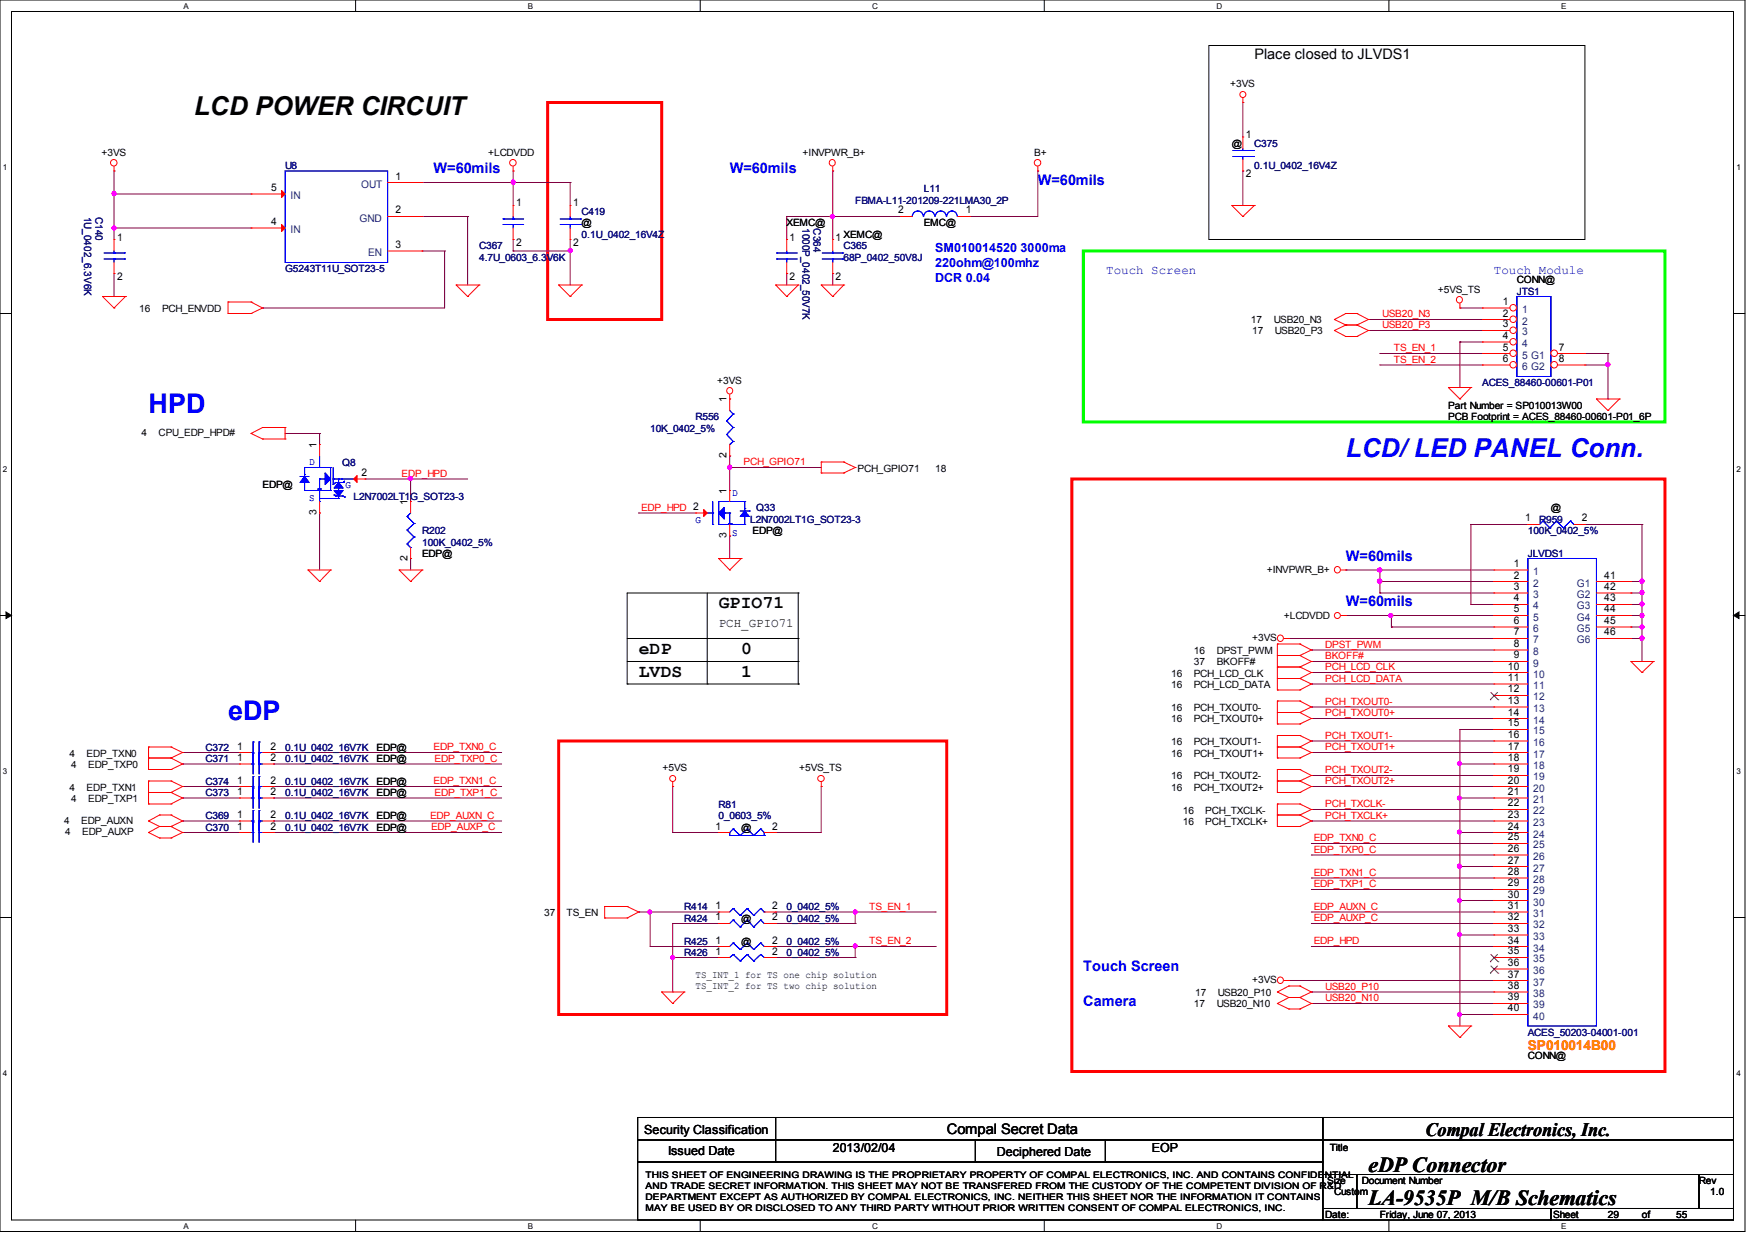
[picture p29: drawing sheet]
<svg xmlns="http://www.w3.org/2000/svg" width="297mm" height="210mm" viewBox="0 0 297 210" stroke-linecap="round" stroke-linejoin="round" font-family="sans-serif">
<defs><g id="words">
<g font-size="4.6" fill="#00f">
<text x="25.1" y="69.9">HPD</text>
<text x="38.6" y="122">eDP</text>
</g>
<text font-size="4.4" x="32.9" y="19.5">LCD POWER CIRCUIT</text>
<text font-size="4.4" fill="#00f" x="227.8" y="77.4">LCD/ LED PANEL Conn.</text>
<g font-size="3.6">
<text x="231.7" y="198.4">eDP Connector</text>
<text x="231.7" y="204.1">LA-9535P M/B Schematics</text>
</g>
<text font-size="3.2" x="241.3" y="192.3">Compal Electronics, Inc.</text>
<g font-size="3">
<text x="121.7" y="103">GPIO71</text>
<text x="108.1" y="110.7">eDP</text>
<text x="125.5" y="110.7">0</text>
<text x="108.1" y="114.6">LVDS</text>
<text x="125.5" y="114.6">1</text>
</g>
<g font-size="2.5">
<text x="212.3" y="10">Place closed to JLVDS1</text>
<text x="160.3" y="192">Compal Secret Data</text>
</g>
<g font-size="2.5" fill="#00f">
<text x="73.4" y="29.3">W=60mils</text>
<text x="123.5" y="29.3">W=60mils</text>
<text x="175.7" y="31.2">W=60mils</text>
<text x="227.8" y="95">W=60mils</text>
<text x="227.8" y="102.7">W=60mils</text>
<text x="183.4" y="164.4">Touch Screen</text>
<text x="183.4" y="170.3">Camera</text>
</g>
<text font-size="2.3" fill="#ff8000" x="258.6" y="177.8">SP010014B00</text>
<g font-size="2.1" fill="#00f">
<text x="158.3" y="42.6">SM010014520 3000ma</text>
<text x="158.3" y="45.2">220ohm@100mhz</text>
<text x="158.3" y="47.8">DCR 0.04</text>
<text x="187.3" y="46.3">Touch Screen</text>
<text x="252.9" y="46.3">Touch Module</text>
</g>
<g font-size="2.1">
<text x="121.7" y="106.1">PCH_GPIO71</text>
<text x="109.1" y="191.9">Security Classification</text>
<text x="113.1" y="195.6">Issued Date</text>
<text x="141" y="195">2013/02/04</text>
<text x="168.7" y="195.7">Deciphered Date</text>
<text x="195" y="195">EOP</text>
</g>
<g font-size="1.8">
<text x="210.9" y="23.4">1</text>
<text x="210.9" y="30">2</text>
<text x="45.9" y="32.3">5</text>
<text x="67" y="30.4">1</text>
<text x="87.4" y="34.9">1</text>
<text x="97" y="34.9">1</text>
<text x="19.8" y="40.7">1</text>
<text x="45.9" y="38.1">4</text>
<text x="67" y="42">3</text>
<text x="67" y="36.2">2</text>
<text x="87.4" y="41.6">2</text>
<text x="97" y="41.6">2</text>
<text x="133.7" y="40.7">1</text>
<text x="141.5" y="40.7">1</text>
<text x="152" y="36.2">2</text>
<text x="163.5" y="36.2">1</text>
<text x="19.8" y="47.4">2</text>
<text x="133.7" y="47.4">2</text>
<text x="141.5" y="47.4">2</text>
<text x="254.4" y="51.6">1</text>
<text x="254.4" y="53.6">2</text>
<text x="254.4" y="55.5">3</text>
<text x="254.4" y="57.4">4</text>
<text x="254.4" y="59.4">5</text>
<text x="263.9" y="59.4">7</text>
<text x="254.4" y="61.3">6</text>
<text x="263.9" y="61.3">8</text>
<text x="61.2" y="80.6">2</text>
<text x="258.2" y="88.3">1</text>
<text x="267.8" y="88.3">2</text>
<text x="256.3" y="96">1</text>
<text x="256.3" y="98">2</text>
<text x="256.3" y="99.9">3</text>
<text x="256.3" y="101.9">4</text>
<text x="271.6" y="98">41</text>
<text x="271.6" y="99.9">42</text>
<text x="271.6" y="101.9">43</text>
<text x="256.3" y="103.7">5</text>
<text x="256.3" y="105.7">6</text>
<text x="256.3" y="107.6">7</text>
<text x="271.6" y="103.7">44</text>
<text x="271.6" y="105.7">45</text>
<text x="271.6" y="107.6">46</text>
<text x="255.2" y="113.4">10</text>
<text x="256.3" y="109.6">8</text>
<text x="256.3" y="111.5">9</text>
<text x="255.2" y="115.3">11</text>
<text x="255.2" y="117.3">12</text>
<text x="255.2" y="119.2">13</text>
<text x="255.2" y="121.2">14</text>
<text x="255.2" y="123">15</text>
<text x="255.2" y="125">16</text>
<text x="40.1" y="126.9">1</text>
<text x="40.1" y="128.9">1</text>
<text x="45.8" y="126.9">2</text>
<text x="45.8" y="128.9">2</text>
<text x="255.2" y="126.9">17</text>
<text x="255.2" y="128.9">18</text>
<text x="255.2" y="130.8">19</text>
<text x="40.1" y="132.7">1</text>
<text x="40.1" y="134.6">1</text>
<text x="45.8" y="132.7">2</text>
<text x="45.8" y="134.6">2</text>
<text x="255.2" y="132.7">20</text>
<text x="255.2" y="134.6">21</text>
<text x="255.2" y="136.6">22</text>
<text x="40.1" y="138.5">1</text>
<text x="40.1" y="140.5">1</text>
<text x="45.8" y="138.5">2</text>
<text x="45.8" y="140.5">2</text>
<text x="121.1" y="140.5">1</text>
<text x="130.7" y="140.5">2</text>
<text x="255.2" y="138.5">23</text>
<text x="255.2" y="140.5">24</text>
<text x="255.2" y="142.3">25</text>
<text x="255.2" y="144.3">26</text>
<text x="255.2" y="146.2">27</text>
<text x="255.2" y="148.2">28</text>
<text x="121.1" y="155.9">1</text>
<text x="121.1" y="153.9">1</text>
<text x="130.7" y="155.9">2</text>
<text x="130.7" y="153.9">2</text>
<text x="255.2" y="150.1">29</text>
<text x="255.2" y="152">30</text>
<text x="255.2" y="153.9">31</text>
<text x="255.2" y="155.9">32</text>
<text x="121.1" y="159.8">1</text>
<text x="121.1" y="161.6">1</text>
<text x="130.7" y="159.8">2</text>
<text x="130.7" y="161.6">2</text>
<text x="255.2" y="157.8">33</text>
<text x="255.2" y="159.8">34</text>
<text x="255.2" y="161.6">35</text>
<text x="255.2" y="163.6">36</text>
<text x="255.2" y="165.5">37</text>
<text x="255.2" y="167.5">38</text>
<text x="255.2" y="169.4">39</text>
<text x="255.2" y="171.3">40</text>
</g>
<g font-size="1.8" fill="#004080">
<text x="49.2" y="33.7">IN</text>
<text x="61.1" y="31.8">OUT</text>
<text x="49.2" y="39.5">IN</text>
<text x="60.9" y="37.5">GND</text>
<text x="62.3" y="43.3">EN</text>
<text x="257.7" y="53">1</text>
<text x="257.7" y="54.9">2</text>
<text x="257.7" y="56.8">3</text>
<text x="257.7" y="58.8">4</text>
<text x="257.7" y="60.7">5 G1</text>
<text x="257.7" y="62.7">6 G2</text>
<text x="259.6" y="97.4">1</text>
<text x="259.6" y="99.3">2</text>
<text x="259.6" y="101.3">3</text>
<text x="266.9" y="99.3">G1</text>
<text x="266.9" y="101.3">G2</text>
<text x="259.6" y="103.2">4</text>
<text x="259.6" y="105.1">5</text>
<text x="259.6" y="107">6</text>
<text x="266.9" y="103.2">G3</text>
<text x="266.9" y="105.1">G4</text>
<text x="266.9" y="107">G5</text>
<text x="259.6" y="109">7</text>
<text x="259.6" y="110.9">8</text>
<text x="259.6" y="112.9">9</text>
<text x="266.9" y="109">G6</text>
<text x="259.6" y="114.7">10</text>
<text x="259.6" y="116.7">11</text>
<text x="259.6" y="118.6">12</text>
<text x="259.6" y="120.6">13</text>
<text x="259.6" y="122.5">14</text>
<text x="259.6" y="124.4">15</text>
<text x="259.6" y="126.3">16</text>
<text x="259.6" y="128.3">17</text>
<text x="259.6" y="130.2">18</text>
<text x="259.6" y="132.2">19</text>
<text x="259.6" y="134">20</text>
<text x="259.6" y="136">21</text>
<text x="259.6" y="137.9">22</text>
<text x="259.6" y="139.9">23</text>
<text x="259.6" y="141.8">24</text>
<text x="259.6" y="143.7">25</text>
<text x="259.6" y="145.6">26</text>
<text x="259.6" y="147.6">27</text>
<text x="259.6" y="149.5">28</text>
<text x="259.6" y="151.5">29</text>
<text x="259.6" y="153.3">30</text>
<text x="259.6" y="155.3">31</text>
<text x="259.6" y="157.2">32</text>
<text x="259.6" y="159.2">33</text>
<text x="259.6" y="161.1">34</text>
<text x="259.6" y="163">35</text>
<text x="259.6" y="164.9">36</text>
<text x="259.6" y="166.9">37</text>
<text x="259.6" y="168.8">38</text>
<text x="259.6" y="170.8">39</text>
<text x="259.6" y="172.6">40</text>
</g>
<g font-size="1.7">
<text x="208.3" y="14.7">+3VS</text>
<text x="17.2" y="26.3">+3VS</text>
<text x="82.6" y="26.3">+LCDVDD</text>
<text x="135.9" y="26.3">+INVPWR_B+</text>
<text x="175.1" y="26.3">B+</text>
<text x="208.5" y="24.8">@</text>
<text x="98.5" y="38.3">@</text>
<text x="133.2" y="38.3">XEMC@</text>
<text x="142.8" y="40.2">XEMC@</text>
<text x="156.4" y="38.3">EMC@</text>
<text x="256.8" y="47.9">CONN@</text>
<text x="23.5" y="52.7">16</text>
<text x="27.4" y="52.7">PCH_ENVDD</text>
<text x="243.4" y="49.5">+5VS_TS</text>
<text x="211.7" y="54.7">17</text>
<text x="212" y="56.6">17</text>
<text x="215.6" y="54.7">USB20_N3</text>
<text x="215.8" y="56.6">USB20_P3</text>
<text x="121.4" y="64.9">+3VS</text>
<text x="123" y="68.2" transform="rotate(-90 123 68.2)">1</text>
<text x="245.2" y="69.2">Part Number = SP010013W00</text>
<text x="245.2" y="71.1">PCB Footprint = ACES_88460-00601-P01_6P</text>
<text x="24" y="73.8">4</text>
<text x="26.8" y="73.8">CPU_EDP_HPD#</text>
<text x="53.6" y="75.9" transform="rotate(-90 53.6 75.9)">1</text>
<text x="123" y="77.6" transform="rotate(-90 123 77.6)">2</text>
<text x="44.4" y="82.7">EDP@</text>
<text x="123" y="83.6" transform="rotate(-90 123 83.6)">1</text>
<text x="145.2" y="79.8">PCH_GPIO71</text>
<text x="158.3" y="79.8">18</text>
<text x="53.6" y="87.2" transform="rotate(-90 53.6 87.2)">3</text>
<text x="69" y="85.5" transform="rotate(-90 69 85.5)">1</text>
<text x="262.5" y="86.5">@</text>
<text x="69" y="95" transform="rotate(-90 69 95)">2</text>
<text x="71.5" y="94.3">EDP@</text>
<text x="123" y="91.1" transform="rotate(-90 123 91.1)">3</text>
<text x="127.4" y="90.4">EDP@</text>
<text x="214.4" y="97">+INVPWR_B+</text>
<text x="217.3" y="104.7">+LCDVDD</text>
<text x="202.1" y="110.7">16</text>
<text x="202.1" y="112.6">37</text>
<text x="206" y="110.7">DPST_PWM</text>
<text x="206" y="112.6">BKOFF#</text>
<text x="212" y="108.5">+3VS</text>
<text x="198.3" y="114.6">16</text>
<text x="198.3" y="116.5">16</text>
<text x="202.1" y="114.6">PCH_LCD_CLK</text>
<text x="202.1" y="116.5">PCH_LCD_DATA</text>
<text x="198.3" y="120.3">16</text>
<text x="198.3" y="122.3">16</text>
<text x="202.1" y="120.3">PCH_TXOUT0-</text>
<text x="202.1" y="122.3">PCH_TXOUT0+</text>
<text x="11.8" y="128.1">4</text>
<text x="12" y="130">4</text>
<text x="14.6" y="128.1">EDP_TXN0</text>
<text x="14.9" y="130">EDP_TXP0</text>
<text x="63.7" y="127.1">EDP@</text>
<text x="63.7" y="129">EDP@</text>
<text x="112.2" y="130.6">+5VS</text>
<text x="135.3" y="130.6">+5VS_TS</text>
<text x="198.3" y="126.2">16</text>
<text x="198.3" y="128.1">16</text>
<text x="198.3" y="131.9">16</text>
<text x="202.1" y="126.2">PCH_TXOUT1-</text>
<text x="202.1" y="128.1">PCH_TXOUT1+</text>
<text x="202.1" y="131.9">PCH_TXOUT2-</text>
<text x="11.8" y="133.9">4</text>
<text x="12" y="135.8">4</text>
<text x="14.6" y="133.9">EDP_TXN1</text>
<text x="14.9" y="135.8">EDP_TXP1</text>
<text x="63.7" y="132.9">EDP@</text>
<text x="63.7" y="134.8">EDP@</text>
<text x="198.3" y="133.9">16</text>
<text x="200.2" y="137.8">16</text>
<text x="202.1" y="133.9">PCH_TXOUT2+</text>
<text x="204" y="137.8">PCH_TXCLK-</text>
<text x="10.8" y="139.4">4</text>
<text x="11" y="141.4">4</text>
<text x="13.7" y="139.4">EDP_AUXN</text>
<text x="13.9" y="141.4">EDP_AUXP</text>
<text x="63.7" y="138.7">EDP@</text>
<text x="63.7" y="140.6">EDP@</text>
<text x="125.5" y="140.6">@</text>
<text x="200.2" y="139.6">16</text>
<text x="204" y="139.6">PCH_TXCLK+</text>
<text x="92.1" y="155.1">37</text>
<text x="95.9" y="155.1">TS_EN</text>
<text x="125.5" y="156">@</text>
<text x="125.5" y="159.9">@</text>
<text x="117.8" y="165.5">TS_INT_1 for TS one chip solution</text>
<text x="117.8" y="167.4">TS_INT_2 for TS two chip solution</text>
<text x="212" y="166.5">+3VS</text>
<text x="202.1" y="170.5">17</text>
<text x="202.3" y="168.6">17</text>
<text x="206" y="170.5">USB20_N10</text>
<text x="206.1" y="168.6">USB20_P10</text>
<text x="258.6" y="179.2">CONN@</text>
<text x="225.1" y="194.8">Title</text>
<text x="224.7" y="200.5">Size</text>
<text x="225.9" y="202.4">Custom</text>
<text x="230.5" y="200.5">Document Number</text>
<text x="287.6" y="200.5">Rev</text>
<text x="289.5" y="202.4">1.0</text>
<text x="224.3" y="206.2">Date:</text>
<text x="233.6" y="206.2">Friday, June 07, 2013</text>
<text x="263" y="206.2">Sheet</text>
<text x="272.2" y="206.2">29</text>
<text x="277.9" y="206.2">of</text>
<text x="283.8" y="206.2">55</text>
</g>
<g font-size="1.7" fill="#000080">
<text x="48.3" y="28.6">U8</text>
<text x="212.3" y="24.8">C375</text>
<text x="212.3" y="28.6">0.1U_0402_16V4Z</text>
<text x="144.8" y="34.5">FBMA-L11-201209-221LMA30_2P</text>
<text x="156.4" y="32.5">L11</text>
<text x="14.2" y="36.7" transform="rotate(90 14.2 36.7)">1U_0402_6.3V6K</text>
<text x="16.2" y="36.7" transform="rotate(90 16.2 36.7)">C140</text>
<text x="98.5" y="36.4">C419</text>
<text x="98.5" y="40.2">0.1U_0402_16V4Z</text>
<text x="135.9" y="38.6" transform="rotate(90 135.9 38.6)">1000P_0402_50V7K</text>
<text x="137.7" y="38.6" transform="rotate(90 137.7 38.6)">C364</text>
<text x="48.3" y="46.1">G5243T11U_SOT23-5</text>
<text x="81.1" y="42.2">C367</text>
<text x="81.1" y="44.1">4.7U_0603_6.3V6K</text>
<text x="142.8" y="42.2">C365</text>
<text x="142.8" y="44.1">68P_0402_50V8J</text>
<text x="256.8" y="49.9">JTS1</text>
<text x="250.9" y="65.4">ACES_88460-00601-P01</text>
<text x="117.8" y="71.1">R556</text>
<text x="110.1" y="73.1">10K_0402_5%</text>
<text x="57.9" y="78.8">Q8</text>
<text x="59.9" y="84.7">L2N7002LT1G_SOT23-3</text>
<text x="127" y="88.5">L2N7002LT1G_SOT23-3</text>
<text x="128" y="86.5">Q33</text>
<text x="260.6" y="88.5">R959</text>
<text x="71.5" y="90.4">R202</text>
<text x="71.5" y="92.4">100K_0402_5%</text>
<text x="258.6" y="94.3">JLVDS1</text>
<text x="258.6" y="90.4">100K_0402_5%</text>
<text x="34.8" y="127.1">C372</text>
<text x="34.8" y="129">C371</text>
<text x="48.3" y="127.1">0.1U_0402_16V7K</text>
<text x="48.3" y="129">0.1U_0402_16V7K</text>
<text x="34.8" y="132.9">C374</text>
<text x="34.8" y="134.8">C373</text>
<text x="48.3" y="132.9">0.1U_0402_16V7K</text>
<text x="48.3" y="134.8">0.1U_0402_16V7K</text>
<text x="121.7" y="136.7">R81</text>
<text x="34.8" y="138.7">C369</text>
<text x="34.8" y="140.6">C370</text>
<text x="48.3" y="138.7">0.1U_0402_16V7K</text>
<text x="48.3" y="140.6">0.1U_0402_16V7K</text>
<text x="121.7" y="138.7">0_0603_5%</text>
<text x="115.8" y="154.1">R414</text>
<text x="133.2" y="154.1">0_0402_5%</text>
<text x="115.8" y="156">R424</text>
<text x="115.8" y="159.9">R425</text>
<text x="115.8" y="161.9">R426</text>
<text x="133.2" y="156">0_0402_5%</text>
<text x="133.2" y="159.9">0_0402_5%</text>
<text x="133.2" y="161.9">0_0402_5%</text>
<text x="258.6" y="175.3">ACES_50203-04001-001</text>
</g>
<g font-size="1.7" fill="#f00">
<text x="234" y="53.7">USB20_N3</text>
<text x="234" y="55.5">USB20_P3</text>
<text x="235.9" y="59.4">TS_EN_1</text>
<text x="235.9" y="61.4">TS_EN_2</text>
<text x="68" y="80.7">EDP_HPD</text>
<text x="125.9" y="78.7">PCH_GPIO71</text>
<text x="108.5" y="86.4">EDP_HPD 2</text>
<text x="224.3" y="109.6">DPST_PWM</text>
<text x="224.3" y="111.6">BKOFF#</text>
<text x="224.3" y="113.5">PCH_LCD_CLK</text>
<text x="224.3" y="119.3">PCH_TXOUT0-</text>
<text x="224.3" y="115.4">PCH_LCD_DATA</text>
<text x="224.3" y="121.2">PCH_TXOUT0+</text>
<text x="224.3" y="125.1">PCH_TXOUT1-</text>
<text x="73.4" y="127">EDP_TXN0_C</text>
<text x="73.6" y="128.9">EDP_TXP0_C</text>
<text x="224.3" y="127">PCH_TXOUT1+</text>
<text x="224.3" y="130.9">PCH_TXOUT2-</text>
<text x="73.4" y="132.8">EDP_TXN1_C</text>
<text x="73.6" y="134.7">EDP_TXP1_C</text>
<text x="224.3" y="132.8">PCH_TXOUT2+</text>
<text x="224.3" y="136.7">PCH_TXCLK-</text>
<text x="72.8" y="138.6">EDP_AUXN_C</text>
<text x="73" y="140.5">EDP_AUXP_C</text>
<text x="222.4" y="142.4">EDP_TXN0_C</text>
<text x="224.3" y="138.6">PCH_TXCLK+</text>
<text x="222.4" y="144.4">EDP_TXP0_C</text>
<text x="222.4" y="148.3">EDP_TXN1_C</text>
<text x="147.1" y="154">TS_EN_1</text>
<text x="222.4" y="156">EDP_AUXP_C</text>
<text x="222.4" y="154">EDP_AUXN_C</text>
<text x="222.4" y="150.2">EDP_TXP1_C</text>
<text x="147.1" y="159.9">TS_EN_2</text>
<text x="222.4" y="159.9">EDP_HPD</text>
<text x="224.3" y="167.6">USB20_P10</text>
<text x="224.3" y="169.5">USB20_N10</text>
</g>
<g font-size="1.7" fill="#00f">
<text x="52.3" y="78.7">D</text>
<text x="58.5" y="82.7">G</text>
<text x="123.9" y="83.9">D</text>
<text x="52.3" y="84.8">S</text>
<text x="117.8" y="88.5">G</text>
<text x="123.9" y="90.7">S</text>
</g>
<g font-size="1.5">
<text x="109.3" y="199.5">THIS SHEET OF ENGINEERING DRAWING IS THE PROPRIETARY PROPERTY OF COMPAL ELECTRONICS, INC. AND CONTAINS CONFIDENTIAL</text>
<text x="109.3" y="201.3">AND TRADE SECRET INFORMATION. THIS SHEET MAY NOT BE TRANSFERED FROM THE CUSTODY OF THE COMPETENT DIVISION OF R&amp;D</text>
<text x="109.3" y="203.2">DEPARTMENT EXCEPT AS AUTHORIZED BY COMPAL ELECTRONICS, INC. NEITHER THIS SHEET NOR THE INFORMATION IT CONTAINS</text>
<text x="109.3" y="205.1">MAY BE USED BY OR DISCLOSED TO ANY THIRD PARTY WITHOUT PRIOR WRITTEN CONSENT OF COMPAL ELECTRONICS, INC.</text>
</g>
<g font-size="1.4">
<text x="31.1" y="1.5">A</text>
<text x="89.3" y="1.5">B</text>
<text x="147.7" y="1.5">C</text>
<text x="205.9" y="1.5">D</text>
<text x="264.3" y="1.5">E</text>
<text x=".5" y="28.8">1</text>
<text x="294" y="28.8">1</text>
<text x=".5" y="79.9">2</text>
<text x="294" y="79.9">2</text>
<text x=".5" y="131.1">3</text>
<text x="294" y="131.1">3</text>
<text x=".5" y="182.2">4</text>
<text x="294" y="182.2">4</text>
<text x="31.1" y="208.1">A</text>
<text x="89.3" y="208.1">B</text>
<text x="147.7" y="208.1">C</text>
<text x="205.9" y="208.1">D</text>
<text x="264.3" y="208.1">E</text>
</g>
</g></defs>
<path d="M0 0h295.4v208.5h-295.4zM1.9 1.9h291.6v204.7h-291.6z" fill="none" stroke="#000" stroke-width=".17"/>
<g fill="#fff">
<path d="M31.1 .3h.9v1.5h-.9z"/>
<path d="M31.1 206.8h.9v1.6h-.9z"/>
</g>
<path d="M60.2 0v1.9M60.2 206.6v1.9" fill="none" stroke="#000" stroke-width=".17"/>
<g fill="#fff">
<path d="M89.3 .3h1v1.5h-1z"/>
<path d="M89.3 206.8h1v1.6h-1z"/>
</g>
<path d="M118.5 0v1.9M118.5 206.6v1.9" fill="none" stroke="#000" stroke-width=".17"/>
<g fill="#fff">
<path d="M147.7 .3h1v1.5h-1z"/>
<path d="M147.7 206.8h1v1.6h-1z"/>
</g>
<path d="M176.8 0v1.9M176.8 206.6v1.9" fill="none" stroke="#000" stroke-width=".17"/>
<g fill="#fff">
<path d="M205.9 .3h1v1.5h-1z"/>
<path d="M205.9 206.8h1v1.6h-1z"/>
</g>
<path d="M235.1 0v1.9M235.1 206.6v1.9" fill="none" stroke="#000" stroke-width=".17"/>
<g fill="#fff">
<path d="M264.2 .3h1v1.5h-1z"/>
<path d="M264.2 206.8h1v1.6h-1z"/>
<path d="M.5 27.5h.8v1.5h-.8z"/>
<path d="M294 27.5h.7v1.5h-.7z"/>
<path d="M.5 78.7h.8v1.5h-.8z"/>
<path d="M294 78.7h.7v1.5h-.7z"/>
</g>
<path d="M0 53.1h1.9M293.5 53.1h1.9" fill="none" stroke="#000" stroke-width=".17"/>
<g fill="#fff">
<path d="M.5 129.8h.8v1.5h-.8z"/>
<path d="M294 129.8h.7v1.5h-.7z"/>
</g>
<path d="M0 104.2h1.9M293.5 104.2h1.9" fill="none" stroke="#000" stroke-width=".17"/>
<path d="M1 103.6l.9 .6-.9 .5zM293.5 104.2l.9-.6v1.1z" fill="#000" stroke="#000" stroke-width=".17"/>
<g fill="#fff">
<path d="M.5 180.9h.8v1.6h-.8z"/>
<path d="M294 180.9h.7v1.6h-.7z"/>
</g>
<g fill="none" stroke="#000" stroke-width=".17">
<path d="M204.6 7.7h63.7v32.9h-63.7zM106.2 115.8h.1M106.2 112h28.9M106.2 115.8h28.9M106.2 108.1h28.9M119.7 115.8h.1M119.7 100.4v15.4M135.1 115.8h.1M135.1 100.4h.1M135.1 112h.1M135.1 108.1h.1M135.1 100.4v15.4"/>
<path d="M135.1 100.4h-28.9v15.4M0 155.4h1.9M293.5 155.4h1.9M107.9 189.2h116v3.8h-116zM107.9 193h116v3.8h-116zM107.9 196.8h116v9.8h-116zM131.3 193h.1M131.3 196.8h.1M131.3 189.2v7.6M165.1 196.8h.1M165.1 193v3.8M187.1 196.8h.1"/>
<path d="M187.1 193v3.8M223.9 189.2h69.6v3.8h-69.6zM223.9 193h69.6v5.9h-69.6zM223.9 198.9h5.8v5.7h-5.8zM229.7 198.9h57.9v5.7h-57.9zM287.6 198.9h5.9v5.7h-5.9zM223.9 204.6h38.7v2h-38.7zM262.6 204.6h30.9v2h-30.9z"/>
</g>
<path d="M92.7 17.4h19.3v36.7h-19.3zM181.4 81.1h100.5v100.3h-100.5zM94.6 125.5h65.7v46.3h-65.7z" fill="none" stroke="#f00" stroke-width=".51"/>
<path d="M183.4 42.5h98.5v29h-98.5z" fill="none" stroke="#0f0" stroke-width=".51"/>
<g fill="none" stroke="#800040" stroke-width=".17">
<path d="M210.4 17.4h.1M210.4 17.4v5.8M19.3 32.9h.1M19.3 29h.1M19.3 38.6h.1M19.3 32.9h23.2M19.3 29v11.6M19.3 38.6h23.2M71.5 30.9h.1M71.5 36.7h.1M71.5 36.7h7.7M71.5 30.9h25"/>
<path d="M79.2 36.7h.1M79.2 36.7v11.6M86.9 30.9h.1M86.9 29h.1M86.9 29v5.8M96.5 30.9h.1M96.5 30.9v3.9M133.2 36.7h.1M133.2 36.7h19.3M133.2 36.7v3.9M141 36.7h.1M141 29h.1"/>
<path d="M141 29v11.6M164.1 36.7h.1M175.7 29h.1M175.7 29v7.7h-11.6M210.4 29h.1M210.4 29v5.8M19.3 46.3h.1M19.3 46.3v3.9M44.4 52.2h.1M71.5 42.5h.1M71.5 42.5h3.8M75.3 42.5h.1"/>
<path d="M75.3 42.5v9.7h-30.9M86.9 40.6h.1M86.9 42.5h.1M86.9 40.6v1.9M86.9 42.5h9.6M96.5 42.5h.1M96.5 40.6v7.7M133.2 46.3h.1M133.2 46.3v2M141 46.3h.1M141 46.3v2M231.6 54.1h.1"/>
<path d="M231.6 56h.1M231.6 54.1h19.4M231.6 56h19.4M233.6 59.9h.1M233.6 59.9h17.4M247.1 52.2h.1M247.1 57.9h.1M247.1 52.2h3.9M247.1 57.9v7.7M247.1 57.9h3.9M268.3 59.9h3.9M272.2 59.9h.1"/>
<path d="M272.2 59.9v7.7M48.3 73.4h.1M48.3 73.4h5.8M54.1 73.4h.1M54.1 73.4v1.9M123.5 79.2h.1M123.5 77.2h.1M123.5 77.2v5.9M123.5 79.2h15.5M233.6 61.8h.1M233.6 61.8h17.4M268.3 61.8h3.9"/>
<path d="M272.2 67.6h.1M272.2 61.8h.1M54.1 86.9h.1M54.1 86.9v9.6M61.8 81.1h.1M61.8 81.1h17.4M69.5 94.6h.1M69.5 81.1h.1M69.5 81.1v3.8M69.5 94.6v1.9M108.1 86.9h.1M108.1 86.9h9.7"/>
<path d="M123.5 90.8h.1M123.5 90.8v3.8M227.8 96.5h.1M227.8 96.5h25.1M233.6 96.5h.1M233.6 98.5h.1M233.6 98.5h19.3M233.6 96.5v3.9M249 88.8h.1M249 88.8v13.6M249 88.8h9.7M268.3 88.8h.1"/>
<path d="M268.3 88.8h9.7M276.1 98.5h.1M276.1 98.5h1.9M278 98.5h.1M278 88.8h.1M278 88.8v23.2M218.2 108.1h.1M218.2 108.1h34.7M222 110.1h.1M222 112h.1M222 119.7h.1M222 113.9h.1"/>
<path d="M222 115.8h.1M222 110.1h30.9M222 112h30.9M222 119.7h30.9M222 113.9h30.9M222 115.8h30.9M227.8 104.2h.1M227.8 104.2h25.1M233.6 100.4h.1M233.6 100.4h19.3M235.5 106.2h.1M235.5 104.2h.1"/>
<path d="M235.5 106.2h17.4M235.5 104.2v2M249 102.4h.1M249 102.4h3.9M276.1 100.4h.1M276.1 106.2h.1M276.1 104.2h.1M276.1 102.4h.1M276.1 106.2h1.9M276.1 104.2h1.9M276.1 100.4h1.9M276.1 102.4h1.9"/>
<path d="M276.1 108.1h1.9M278 100.4h.1M278 102.4h.1M278 108.1h.1M278 104.2h.1M278 106.2h.1M30.9 127.4h.1M30.9 129.4h.1M30.9 139h.1M30.9 133.2h.1M30.9 135.1h.1M30.9 127.4h9.7"/>
<path d="M30.9 129.4h9.7M30.9 139h9.7M30.9 133.2h9.7M30.9 135.1h9.7M46.3 129.4h.1M46.3 127.4h.1M46.3 135.1h.1M46.3 133.2h.1M46.3 139h.1M46.3 127.4h38.6M46.3 129.4h38.6M46.3 139h38.6"/>
<path d="M46.3 133.2h38.6M46.3 135.1h38.6M113.9 133.2h.1M113.9 133.2v7.8M139 133.2h.1M139 133.2v7.8h-7.7M222 121.7h.1M222 127.4h.1M222 125.5h.1M222 133.2h.1M222 131.3h.1M222 139h.1"/>
<path d="M222 137.1h.1M222 127.4h30.9M222 139h30.9M222 133.2h30.9M222 121.7h30.9M222 125.5h30.9M222 131.3h30.9M222 137.1h30.9M247.1 135.1h.1M247.1 123.5h.1M247.1 129.4h.1M247.1 129.4h5.8"/>
<path d="M247.1 135.1h5.8M247.1 123.5v50.2M247.1 123.5h5.8M30.9 141h.1M30.9 141h9.7M46.3 141h.1M46.3 141h38.6M108.1 154.4h.1M108.1 154.4h13.6M110.1 154.4h.1M110.1 154.4v5.9M113.9 156.4h.1"/>
<path d="M113.9 141h.1M113.9 141h7.8M113.9 156.4h7.8M113.9 156.4v11.6M131.3 141h.1M131.3 156.4h13.5M131.3 154.4h27M144.8 154.4h.1M144.8 156.4h.1M144.8 154.4v2M158.3 154.4h.1M222 144.8h.1"/>
<path d="M222 142.8h.1M222 156.4h.1M222 154.4h.1M222 150.6h.1M222 148.7h.1M222 144.8h30.9M222 142.8h30.9M222 156.4h30.9M222 154.4h30.9M222 150.6h30.9M222 148.7h30.9M247.1 141h.1"/>
<path d="M247.1 146.7h.1M247.1 152.5h.1M247.1 158.3h.1M247.1 141h5.8M247.1 146.7h5.8M247.1 152.5h5.8M247.1 158.3h5.8M110.1 160.3h.1M110.1 160.3h11.6M113.9 162.1h.1M113.9 168h.1M113.9 162.1h7.8"/>
<path d="M121.7 162.1h.1M131.3 160.3h27M131.3 162.1h13.5M144.8 162.1h.1M144.8 160.3h.1M144.8 160.3v1.8M158.3 160.3h.1M218.2 166h.1M218.2 166h34.7M222 169.9h.1M222 168h.1M222 160.3h.1"/>
<path d="M222 169.9h30.9M222 168h30.9M222 160.3h30.9M247.1 171.8h.1M247.1 171.8h5.8"/>
</g>
<g fill="#f0f" stroke="#f0f" stroke-width=".17">
<circle cx="140.9" cy="36.7" r=".34"/>
<circle cx="86.8" cy="30.9" r=".36"/>
<circle cx="96.5" cy="42.4" r=".34"/>
<circle cx="19.3" cy="32.8" r=".34"/>
<circle cx="19.3" cy="38.6" r=".34"/>
<circle cx="278" cy="100.3" r=".34"/>
<circle cx="277.9" cy="98.4" r=".36"/>
<circle cx="233.6" cy="96.5" r=".36"/>
<circle cx="278" cy="102.3" r=".34"/>
<circle cx="233.6" cy="98.4" r=".38"/>
<circle cx="277.9" cy="108.1" r=".36"/>
<circle cx="278" cy="104.2" r=".34"/>
<circle cx="278" cy="106.2" r=".34"/>
<circle cx="235.5" cy="104.2" r=".34"/>
<circle cx="247.1" cy="140.9" r=".34"/>
<circle cx="247" cy="146.7" r=".36"/>
<circle cx="247.1" cy="152.5" r=".34"/>
<circle cx="247.1" cy="158.2" r=".34"/>
<circle cx="69.5" cy="81" r=".36"/>
<circle cx="123.5" cy="79.1" r=".36"/>
<circle cx="144.8" cy="154.4" r=".34"/>
<circle cx="110" cy="154.4" r=".34"/>
<circle cx="144.8" cy="160.2" r=".34"/>
<circle cx="113.9" cy="162.1" r=".34"/>
<circle cx="247.1" cy="171.8" r=".34"/>
<circle cx="272.2" cy="61.7" r=".36"/>
<circle cx="247.1" cy="129.3" r=".34"/>
<circle cx="247.1" cy="135.1" r=".34"/>
</g>
<g fill="none" stroke="#f00" stroke-width=".17">
<path d="M210.4 17.4h.1M210.4 16.6v.8M19.3 29h.1M19.3 28.2v.8M86.9 29h.1M86.9 28.2v.8M141 29h.1M141 28.2v.8M152.5 36.7h.1M152.5 36.7h1.9M162.1 36.7h2M164.1 36.7h.1"/>
<path d="M175.7 29h.1M175.7 28.2v.8M208.5 34.8h.1M208.5 34.8h3.8M208.5 34.8l1.9 1.9M210.4 36.7h.1M210.4 23.2h.1M210.4 29h.1M210.4 23.2v1.9M210.4 27v2M212.3 34.8h.1M212.3 34.8l-1.9 1.9"/>
<path d="M17.4 50.2h.1M17.4 50.2h3.9M17.4 50.2l1.9 2M19.3 52.2h.1M19.3 40.6h.1M19.3 46.3h.1M19.3 40.6v1.9M19.3 44.4v1.9M21.3 50.2h.1M21.3 50.2l-2 2M38.6 51.1h.1M38.6 53.1h.1"/>
<path d="M38.6 53.1h3.9M38.6 51.1h3.9M38.6 51.1v2M42.5 53.1h.1M42.5 51.1h.1M42.5 51.1l1.9 1.1M44.4 52.2h.1M44.4 52.2l-1.9 .9M77.2 48.3h.1M77.2 48.3h3.9M77.2 48.3l2 1.9M79.2 50.2h.1"/>
<path d="M81.1 48.3h.1M81.1 48.3l-1.9 1.9M94.6 48.3h.1M94.6 48.3h3.9M94.6 48.3l1.9 1.9M96.5 50.2h.1M98.5 48.3h.1M98.5 48.3l-2 1.9M131.3 48.3h.1M131.3 48.3h3.8M131.3 48.3l1.9 1.9M133.2 50.2h.1"/>
<path d="M133.2 40.6h.1M133.2 46.3h.1M133.2 40.6v1.9M133.2 44.4v1.9M135.1 48.3h.1M135.1 48.3l-1.9 1.9M139 48.3h.1M139 48.3h3.8M139 48.3l2 1.9M141 50.2h.1M141 40.6h.1M141 46.3h.1"/>
<path d="M141 40.6v1.9M141 44.4v1.9M142.8 48.3h.1M142.8 48.3l-1.8 1.9M225.9 56h.1M225.9 54.1h.1M225.9 56l1.9 1M225.9 54.1l1.9 .9M227.8 55h.1M227.8 57h.1M227.8 53.1h.1M227.8 53.1h1.9"/>
<path d="M227.8 55l-1.9 1M227.8 55h1.9M227.8 57h1.9M227.8 53.1l-1.9 1M229.7 55h.1M229.7 57h.1M229.7 53.1h.1M229.7 55l1.9 1M229.7 53.1l1.9 1M231.6 56h.1M231.6 54.1h.1M231.6 56l-1.9 1"/>
<path d="M231.6 54.1l-1.9 .9M247.1 52.2h.1M247.1 51.4v.8M42.5 73.4h.1M42.5 73.4l1.9 .9M44.4 72.4h.1M44.4 74.3h.1M44.4 72.4l-1.9 1M44.4 72.4h3.9M44.4 74.3h3.9M48.3 72.4h.1M48.3 74.3h.1"/>
<path d="M48.3 72.4v1.9M123.5 67.6h.1M123.5 77.2h.1M123.5 66.8v2.7M123.5 75.3v1.9M139 78.2h.1M139 78.2h3.8M139 78.2v1.9M142.8 78.2h.1M142.8 78.2l2 1M144.8 79.2h.1M144.8 79.2l-2 .9"/>
<path d="M245.2 65.6h.1M245.2 65.6h3.8M245.2 65.6l1.9 2M247.1 67.6h.1M249 65.6h.1M249 65.6l-1.9 2M270.3 67.6h.1M270.3 67.6h3.9M270.3 67.6l1.9 1.9M272.2 69.5h.1M274.2 67.6h.1M274.2 67.6l-2 1.9"/>
<path d="M52.2 96.5h.1M52.2 96.5h3.8M52.2 96.5l1.9 2M54.1 98.5h.1M56 96.5h.1M56 96.5l-1.9 2M67.6 96.5h.1M67.6 96.5h3.9M67.6 96.5l1.9 2M69.5 98.5h.1M69.5 84.9h.1M69.5 94.6h.1"/>
<path d="M69.5 84.9v2M69.5 92.7v1.9M71.5 96.5h.1M71.5 96.5l-2 2M117.8 86.9h.1M117.8 86.9h1.9M121.7 94.6h.1M121.7 94.6h3.8M121.7 94.6l1.8 1.9M123.5 96.5h.1M123.5 83.1h.1M123.5 90.8h.1"/>
<path d="M123.5 83.1v1.8M123.5 88.8v2M125.5 94.6h.1M125.5 94.6l-2 1.9M139 80.1h.1M139 80.1h3.8M142.8 80.1h.1M227 96.5h.8M227.8 96.5h.1M252.9 96.5h.1M252.9 98.5h.1M252.9 96.5h5.8"/>
<path d="M252.9 98.5h5.8M258.7 88.8h.1M258.7 88.8h1.9M266.4 88.8h1.9M268.3 88.8h.1M270.3 98.5h5.8M276.1 98.5h.1M216.2 114.9h.1M216.2 112.9h.1M216.2 116.8h.1M216.2 118.7h.1M216.2 111h.1"/>
<path d="M216.2 109.1h.1M216.2 112.9h3.8M216.2 114.9h3.8M216.2 109.1v7.7M216.2 118.7v3.9M216.2 116.8h3.8M216.2 118.7h3.8M216.2 109.1h3.8M216.2 111h3.8M217.3 108.1h.9M218.2 108.1h.1M220 112.9h.1"/>
<path d="M220 114.9h.1M220 116.8h.1M220 118.7h.1M220 109.1h.1M220 111h.1M220 112.9l2 1M220 114.9l2 .9M220 118.7l2 1M220 109.1l2 1M220 111l2 1M222 113.9h.1M222 115.8h.1"/>
<path d="M222 119.7h.1M222 110.1h.1M222 112h.1M222 113.9l-2 1M222 115.8l-2 1M222 119.7l-2 .9M222 110.1l-2 .9M222 112l-2 .9M227 104.2h.8M227.8 104.2h.1M252.9 100.4h.1M252.9 102.4h.1"/>
<path d="M252.9 104.2h.1M252.9 106.2h.1M252.9 108.1h.1M252.9 110.1h.1M252.9 112h.1M252.9 113.9h.1M252.9 115.8h.1M252.9 117.8h.1M252.9 119.7h.1M252.9 112h5.8M252.9 104.2h5.8M252.9 108.1h5.8"/>
<path d="M252.9 100.4h5.8M252.9 102.4h5.8M252.9 106.2h5.8M252.9 110.1h5.8M252.9 113.9h5.8M252.9 115.8h5.8M252.9 117.8h5.8M252.9 119.7h5.8M270.3 104.2h5.8M270.3 108.1h5.8M270.3 100.4h5.8M270.3 102.4h5.8"/>
<path d="M270.3 106.2h5.8M276.1 112h.1M276.1 100.4h.1M276.1 102.4h.1M276.1 104.2h.1M276.1 106.2h.1M276.1 108.1h.1M276.1 112h3.8M276.1 112l1.9 1.9M278 113.9h.1M279.9 112h.1M279.9 112l-1.9 1.9"/>
<path d="M25.1 130.3h.1M25.1 128.4h.1M25.1 126.5h.1M25.1 139h.1M25.1 134.2h.1M25.1 132.2h.1M25.1 136.1h.1M25.1 128.4h3.9M25.1 130.3h3.9M25.1 126.5v3.8M25.1 132.2v3.9M25.1 126.5h3.9"/>
<path d="M25.1 139l1.9 1M25.1 132.2h3.9M25.1 134.2h3.9M25.1 136.1h3.9M27 140h.1M27 138h.1M27 140h2M27 140l-1.9 1M27 138l-1.9 1M27 138h2M29 140h.1M29 128.4h.1"/>
<path d="M29 130.3h.1M29 126.5h.1M29 138h.1M29 132.2h.1M29 134.2h.1M29 136.1h.1M29 140l1.9 1M29 128.4l1.9 1M29 126.5l1.9 .9M29 138l1.9 1M29 132.2l1.9 1M29 134.2l1.9 .9"/>
<path d="M30.9 129.4h.1M30.9 127.4h.1M30.9 139h.1M30.9 133.2h.1M30.9 135.1h.1M30.9 129.4l-1.9 .9M30.9 127.4l-1.9 1M30.9 139l-1.9 1M30.9 133.2l-1.9 1M30.9 135.1l-1.9 1M40.6 133.2h.1M40.6 139h.1"/>
<path d="M40.6 127.4h.1M40.6 129.4h.1M40.6 133.2h1.9M40.6 127.4h1.9M40.6 129.4h1.9M40.6 139h1.9M44.4 133.2h1.9M44.4 127.4h1.9M44.4 129.4h1.9M44.4 139h1.9M46.3 133.2h.1M46.3 139h.1"/>
<path d="M46.3 127.4h.1M46.3 129.4h.1M113.9 133.2h.1M113.9 132.4v.8M139 133.2h.1M139 132.4v.8M216.2 120.6h.1M216.2 122.6h.1M216.2 126.5h.1M216.2 124.5h.1M216.2 128.4h.1M216.2 132.2h.1"/>
<path d="M216.2 130.3h.1M216.2 134.2h.1M216.2 138h.1M216.2 136.1h.1M216.2 140h.1M216.2 140h3.8M216.2 128.4h3.8M216.2 130.3h3.8M216.2 126.5h3.8M216.2 138h3.8M216.2 132.2h3.8M216.2 134.2h3.8"/>
<path d="M216.2 136.1h3.8M216.2 124.5v3.9M216.2 130.3v3.9M216.2 136.1v3.9M216.2 120.6h3.8M216.2 122.6h3.8M216.2 124.5h3.8M220 120.6h.1M220 122.6h.1M220 124.5h.1M220 126.5h.1M220 128.4h.1"/>
<path d="M220 130.3h.1M220 132.2h.1M220 134.2h.1M220 136.1h.1M220 138h.1M220 140h.1M220 120.6l2 1.1M220 124.5l2 1M220 126.5l2 .9M220 130.3l2 1M220 132.2l2 1M220 136.1l2 1"/>
<path d="M220 138l2 1M222 121.7h.1M222 125.5h.1M222 127.4h.1M222 131.3h.1M222 133.2h.1M222 137.1h.1M222 139h.1M222 121.7l-2 .9M222 125.5l-2 1M222 127.4l-2 1M222 131.3l-2 .9"/>
<path d="M222 133.2l-2 1M222 137.1l-2 .9M222 139l-2 1M252.9 121.7h.1M252.9 123.5h.1M252.9 125.5h.1M252.9 127.4h.1M252.9 129.4h.1M252.9 131.3h.1M252.9 133.2h.1M252.9 135.1h.1M252.9 137.1h.1"/>
<path d="M252.9 139h.1M252.9 133.2h5.8M252.9 121.7h5.8M252.9 123.5h5.8M252.9 125.5h5.8M252.9 127.4h5.8M252.9 129.4h5.8M252.9 131.3h5.8M252.9 135.1h5.8M252.9 137.1h5.8M252.9 139h5.8M25.1 141h.1"/>
<path d="M25.1 141l1.9 .9M27 141.9h.1M27 141.9h2M29 141.9h.1M30.9 141h.1M30.9 141l-1.9 .9M40.6 141h.1M40.6 141h1.9M44.4 141h1.9M46.3 141h.1M102.4 155.4h.1M102.4 153.5h.1"/>
<path d="M102.4 153.5h3.8M102.4 155.4h3.8M102.4 153.5v1.9M106.2 153.5h.1M106.2 155.4h.1M106.2 153.5l1.9 .9M108.1 154.4h.1M108.1 154.4l-1.9 1M121.7 156.4h.1M121.7 154.4h.1M121.7 156.4h1.8M121.7 154.4h1.8"/>
<path d="M129.4 156.4h1.9M129.4 154.4h1.9M131.3 156.4h.1M131.3 154.4h.1M252.9 141h.1M252.9 142.8h.1M252.9 144.8h.1M252.9 146.7h.1M252.9 148.7h.1M252.9 150.6h.1M252.9 152.5h.1M252.9 154.4h.1"/>
<path d="M252.9 156.4h.1M252.9 158.3h.1M252.9 156.4h5.8M252.9 141h5.8M252.9 142.8h5.8M252.9 144.8h5.8M252.9 146.7h5.8M252.9 148.7h5.8M252.9 150.6h5.8M252.9 152.5h5.8M252.9 154.4h5.8M252.9 158.3h5.8"/>
<path d="M112 168h.1M112 168h3.8M112 168l1.9 1.9M113.9 169.9h.1M115.8 168h.1M115.8 168l-1.9 1.9M216.2 168h.1M216.2 169.9h.1M216.2 168l2 .9M216.2 169.9l2 1M217.3 166h.9M218.2 167h.1"/>
<path d="M218.2 168.9h.1M218.2 170.9h.1M218.2 166h.1M218.2 167l-2 1M218.2 167h1.8M218.2 168.9h1.8M218.2 168.9l-2 1M218.2 170.9h1.8M220 167h.1M220 168.9h.1M220 170.9h.1M220 167l2 1"/>
<path d="M220 168.9l2 1M222 168h.1M222 169.9h.1M222 168l-2 .9M222 169.9l-2 1M245.2 173.7h.1M245.2 173.7h3.8M245.2 173.7l1.9 2M247.1 175.7h.1M249 173.7h.1M249 173.7l-1.9 2M252.9 160.3h.1"/>
<path d="M252.9 162.1h.1M252.9 164.1h.1M252.9 166h.1M252.9 168h.1M252.9 169.9h.1M252.9 171.8h.1M252.9 166h5.8M252.9 168h5.8M252.9 160.3h5.8M252.9 162.1h5.8M252.9 164.1h5.8M252.9 169.9h5.8"/>
<path d="M252.9 171.8h5.8"/>
<circle cx="210.4" cy="16" r=".51"/>
<circle cx="19.3" cy="27.6" r=".55"/>
<circle cx="86.8" cy="27.6" r=".55"/>
<circle cx="140.9" cy="27.6" r=".53"/>
<circle cx="175.6" cy="27.6" r=".55"/>
<circle cx="247" cy="50.8" r=".53"/>
<circle cx="123.5" cy="66.2" r=".53"/>
<circle cx="226.4" cy="96.5" r=".53"/>
<circle cx="216.7" cy="108.1" r=".53"/>
<circle cx="226.4" cy="104.2" r=".51"/>
<circle cx="113.9" cy="131.8" r=".51"/>
<circle cx="139" cy="131.8" r=".53"/>
<circle cx="216.7" cy="166" r=".53"/>
</g>
<g fill="none" stroke="#00f" stroke-width=".17">
<path d="M154.4 36.6a.93 .93 0 0 1 1-.9 .93 .93 0 0 1 .9 .9M156.4 36.6a.93 .93 0 0 1 .9-.9 .93 .93 0 0 1 .9 .9M158.3 36.6a.93 .93 0 0 1 1-.9 .93 .93 0 0 1 .9 .9M160.3 36.6a.89 .89 0 0 1 .9-.9 .89 .89 0 0 1 .9 .9M208.7 26.5h3.5M208.7 25.5h3.5M210.4 25.5h.1M210.4 26.5h.1M210.4 25.1v.4M210.4 26.5v.5M212.2 26.5h.1M212.2 25.5h.1"/>
<path d="M17.6 43.9h3.5M17.6 42.8h3.5M19.3 42.8h.1M19.3 43.9h.1M19.3 42.5v.3M19.3 43.9v.5M21.1 43.9h.1M21.1 42.8h.1M131.5 43.9h.1M131.5 42.8h.1M131.5 43.9h3.5M131.5 42.8h3.5"/>
<path d="M133.2 42.8h.1M133.2 43.9h.1M133.2 42.5v.3M133.2 43.9v.5M139.2 43.9h3.5M139.2 42.8h3.5M141 42.8h.1M141 43.9h.1M141 42.5v.3M141 43.9v.5M142.7 43.9h.1M142.7 42.8h.1"/>
<path d="M256.8 50.2h5.8v13.6h-5.8zM123 71.3h.1M123 73.6h.1M123 71.3l1.1 1.1M123 73.6l1.1 1.2M123.5 75.3h.1M123.5 69.5l.6 .6M124.1 70.1h.1M124.1 72.4h.1M124.1 74.8h.1M124.1 70.1l-1.1 1.2M124.1 72.4l-1.1 1.2"/>
<path d="M124.1 74.8l-.6 .5M68.9 87.5h.1M68.9 89.7h.1M68.9 92.1h.1M68.9 87.5l1.2 1.1M68.9 89.7l1.2 1.2M68.9 92.1l.6 .6M69.5 92.7h.1M69.5 86.9l-.6 .6M70.1 88.6h.1M70.1 90.9h.1M70.1 88.6l-1.2 1.1"/>
<path d="M70.1 90.9l-1.2 1.2M119.7 86.9h.9M120.6 86.9h.1M120.6 88.8h.1M120.6 84.9v3.9M121.7 84.9h.1M121.7 88.8h.1M121.7 84.9h4.4M121.7 84.9v3.9M121.7 88.8h4.4M122.6 86.9h.1M122.6 86.9h.9"/>
<path d="M123.4 88.6h.1M123.4 88.6v.2M123.4 88.6h.4M123.5 88.8h.1M123.5 86.9h.1M123.5 86.9v1.9M123.8 88.6h.1M123.8 88.8h.1M123.8 88.6v.2M125.3 86.5h1.5M126.1 84.9h.1M126.1 86.1h.1"/>
<path d="M126.1 88.8h.1M126.1 87.5h.1M126.1 84.9v1.6M126.1 87.5v1.3M126.8 86.5h.1M258.7 94.6h11.6v79.1h-11.6zM261.2 88.2h.1M261.2 88.2l-.6 .6M261.2 88.2l1.2 1.2M262.4 89.4h.1M263.5 88.2h.1M263.5 88.2l-1.1 1.2"/>
<path d="M263.5 88.2l1.2 1.2M264.7 89.4h.1M265.9 88.2h.1M265.9 88.2l-1.2 1.2M265.9 88.2l.5 .6M266.4 88.8h.1M42.5 133.2h.3M42.5 139h.3M42.5 127.4h.3M42.5 129.4h.3M42.8 133.2h.1M42.8 131.5h.1"/>
<path d="M42.8 139h.1M42.8 137.2h.1M42.8 127.4h.1M42.8 125.6h.1M42.8 129.4h.1M42.8 127.6h.1M42.8 139.2h.1M42.8 125.6v5.5M42.8 131.5v3.5M42.8 137.2v5.5M43.9 131.5h.1M43.9 133.2h.1"/>
<path d="M43.9 137.2h.1M43.9 139h.1M43.9 125.6h.1M43.9 127.4h.1M43.9 127.6h.1M43.9 129.4h.1M43.9 139.2h.1M43.9 133.2h.5M43.9 125.6v5.5M43.9 131.5v3.5M43.9 137.2v5.5M43.9 139h.5"/>
<path d="M43.9 127.4h.5M43.9 129.4h.5M42.5 141h.3M42.8 141h.1M43.9 141h.1M43.9 141h.5M124.1 155.8h.1M124.1 153.8h.1M124.1 155.8l-.6 .6M124.1 155.8l1.2 1.2M124.1 153.8l-.6 .6M124.1 153.8l1.2 1.2"/>
<path d="M125.3 157h.1M125.3 155h.1M126.5 155.8h.1M126.5 153.8h.1M126.5 155.8l-1.2 1.2M126.5 155.8l1.1 1.2M126.5 153.8l-1.2 1.2M126.5 153.8l1.1 1.2M127.6 157h.1M127.6 155h.1M128.8 155.8h.1M128.8 153.8h.1"/>
<path d="M128.8 155.8l-1.2 1.2M128.8 155.8l.6 .6M128.8 153.8l-1.2 1.2M128.8 153.8l.6 .6M129.4 156.4h.1M129.4 154.4h.1"/>
</g>
<path d="M252.3 118.5h.1M252.3 117.2l1.3 1.3M253.5 117.2l-1.2 1.3M253.6 118.5h.1M252.3 162.9h.1M252.3 164.8h.1M252.3 161.6l1.3 1.3M252.3 163.5l1.3 1.3M253.5 161.6l-1.2 1.3M253.5 163.5l-1.2 1.3M253.6 162.9h.1M253.6 164.8h.1" fill="none" stroke="#804000" stroke-width=".17"/>
<g fill="#00f" stroke="#00f" stroke-width=".17">
<path d="M121.7 86.9l.9-1v2z"/>
<path d="M126.1 86.5l.7 1h-1.5z"/>
</g>
<path d="M119.1 86.3l.6 .6-.6 .6z" fill="#f00" stroke="#f00" stroke-width=".17"/>
<circle cx="256.2" cy="52.1" r=".55" fill="#fff" stroke="#f00" stroke-width=".17"/>
<path d="M251 52.2h.1M251 52.2h4.6" fill="none" stroke="#f00" stroke-width=".17"/>
<circle cx="256.2" cy="54.1" r=".55" fill="#fff" stroke="#f00" stroke-width=".17"/>
<path d="M251 54.1h.1M251 54.1h4.6" fill="none" stroke="#f00" stroke-width=".17"/>
<circle cx="256.2" cy="55.9" r=".55" fill="#fff" stroke="#f00" stroke-width=".17"/>
<path d="M251 56h.1M251 56h4.6" fill="none" stroke="#f00" stroke-width=".17"/>
<circle cx="263.1" cy="59.8" r=".55" fill="#fff" stroke="#f00" stroke-width=".17"/>
<path d="M263.7 59.9h4.6M268.3 59.9h.1" fill="none" stroke="#f00" stroke-width=".17"/>
<circle cx="263.1" cy="61.8" r=".55" fill="#fff" stroke="#f00" stroke-width=".17"/>
<path d="M263.7 61.8h4.6M268.3 61.8h.1" fill="none" stroke="#f00" stroke-width=".17"/>
<circle cx="256.2" cy="57.9" r=".55" fill="#fff" stroke="#f00" stroke-width=".17"/>
<path d="M251 57.9h.1M251 57.9h4.6" fill="none" stroke="#f00" stroke-width=".17"/>
<circle cx="256.2" cy="59.8" r=".55" fill="#fff" stroke="#f00" stroke-width=".17"/>
<path d="M251 59.9h.1M251 59.9h4.6" fill="none" stroke="#f00" stroke-width=".17"/>
<circle cx="256.2" cy="61.8" r=".55" fill="#fff" stroke="#f00" stroke-width=".17"/>
<g fill="none" stroke="#f00" stroke-width=".17">
<path d="M42.5 32.9h.1M42.5 38.6h.1M42.5 32.9h5.8M42.5 38.6h5.8M65.6 30.9h5.9M65.6 36.7h5.9M71.5 30.9h.1M71.5 36.7h.1M86.9 34.8h.1M86.9 34.8v1.9M86.9 38.6v2M96.5 34.8h.1"/>
<path d="M96.5 34.8v1.9M96.5 38.6v2M65.6 42.5h5.9M71.5 42.5h.1M86.9 40.6h.1M96.5 40.6h.1M54.1 75.3h.1M54.1 75.3v1.9M251 61.8h.1M251 61.8h4.6M54.1 86.9h.1M54.1 84.9v2"/>
<path d="M59.9 81.1h1.9M61.8 81.1h.1M40.6 135.1h.1M40.6 135.1h1.9M44.4 135.1h1.9M46.3 135.1h.1M121.7 141h.1M121.7 141h1.8M129.4 141h1.9M131.3 141h.1M121.7 160.3h.1M121.7 162.1h.1"/>
<path d="M121.7 160.3h1.8M121.7 162.1h1.8M129.4 160.3h1.9M129.4 162.1h1.9M131.3 160.3h.1M131.3 162.1h.1"/>
</g>
<g fill="none" stroke="#00f" stroke-width=".17">
<path d="M48.3 29h17.3v15.4h-17.3zM85.2 38h.1M85.2 37.1h.1M85.2 38h3.4M85.2 37.1h3.4M86.9 37.1h.1M86.9 38h.1M86.9 36.7v.4M86.9 38v.6M94.8 38h3.5M94.8 37.1h3.5M96.5 37.1h.1"/>
<path d="M96.5 38h.1M96.5 36.7v.4M96.5 38v.6M98.3 38h.1M98.3 37.1h.1M51.6 79.2h.1M51.6 79.2h4.4M51.6 79.2v1.5M54.1 79.2h.1M54.1 77.2v2M56 79.2h.1M56 79.2v3.9"/>
<path d="M56.4 79.2v2.8M50.8 80.7h.1M50.8 80.7h1.5M51.6 80.3h.1M51.6 83.1h.1M51.6 81.7h.1M51.6 83.1h4.4M51.6 81.7v1.4M53.8 82.8h.1M53.8 83.1h.1M53.8 82.8h.5M53.8 82.8v.3"/>
<path d="M54.1 83.1h.1M54.1 81.1h.1M54.1 84.9h.1M54.1 84.4h.1M54.1 81.1v3.8M54.1 81.1h.9M54.1 84.4h3.2M54.3 82.8h.1M54.3 82.8v.3M55 81.1h.1M56 83.1h.1M56.4 81.1h.1"/>
<path d="M56.4 82h.1M56.4 81.1h3.5M56.6 83.8h.1M56.6 81.9h.1M56.6 83.8l.2 .2M56.8 84h.1M56.8 84h1.3l.2 .2M57.3 82.6h.1M57.3 81.1h.1M57.3 83.1h.1M57.3 84.4h.1M57.3 81.1v.6"/>
<path d="M57.3 82.6v.5M57.3 84v.4M58.1 81.7h.1M58.1 81.7h-1.3l-.2 .2M58.3 84.2h.1M58.3 81.4l-.2 .3M59.9 81.1h.1M42.5 135.1h.3M42.8 135.1h.1M42.8 133.4h.1M42.8 133.4v3.5M43.9 133.4h.1"/>
<path d="M43.9 135.1h.1M43.9 135.1h.5M43.9 133.4v3.5M123.5 141.5h.1M123.5 141.5h5.9M124.1 140.4h.1M124.1 159.7h.1M124.1 140.4l-.6 .6v.5M124.1 140.4l1.2 1.1M124.1 159.7l-.6 .6M124.1 159.7l1.2 1.1M125.3 141.5h.1"/>
<path d="M126.5 140.4h.1M126.5 159.7h.1M126.5 140.4l-1.2 1.1M126.5 140.4l1.1 1.1M126.5 159.7l-1.2 1.1M126.5 159.7l1.1 1.1M127.6 141.5h.1M128.8 140.4h.1M128.8 159.7h.1M128.8 140.4l-1.2 1.1M128.8 140.4l.6 .6M128.8 159.7l-1.2 1.1"/>
<path d="M128.8 159.7l.6 .6M129.4 141h.1M129.4 141.5h.1M129.4 141v.5M124.1 161.6h.1M124.1 161.6l-.6 .5M124.1 161.6l1.2 1.1M125.3 160.8h.1M125.3 162.7h.1M126.5 161.6h.1M126.5 161.6l-1.2 1.1M126.5 161.6l1.1 1.1"/>
<path d="M127.6 160.8h.1M127.6 162.7h.1M128.8 161.6h.1M128.8 161.6l-1.2 1.1M128.8 161.6l.6 .5M129.4 160.3h.1M129.4 162.1h.1"/>
</g>
<g fill="#00f" stroke="#00f" stroke-width=".17">
<path d="M55 80.1l1 1-1 .9z"/>
<path d="M51.6 80.7l.7 1h-1.5z"/>
<path d="M57.3 81.7l.8 .9h-1.5z"/>
<path d="M56.6 83.1h1.5l-.8 .9z"/>
</g>
<g fill="#f00" stroke="#f00" stroke-width=".17">
<path d="M59.9 81.1l.6-.6v1.2z"/>
<path d="M47.7 32.3l.6 .6-.6 .5z"/>
<path d="M47.7 38l.6 .6-.6 .6z"/>
</g>
<g fill="#f0f" stroke="#f0f" stroke-width=".17">
<circle cx="140.9" cy="36.7" r=".34"/>
<circle cx="86.8" cy="30.9" r=".36"/>
<circle cx="96.5" cy="42.4" r=".34"/>
<circle cx="19.3" cy="32.8" r=".34"/>
<circle cx="19.3" cy="38.6" r=".34"/>
<circle cx="278" cy="100.3" r=".34"/>
<circle cx="277.9" cy="98.4" r=".36"/>
<circle cx="233.6" cy="96.5" r=".36"/>
<circle cx="278" cy="102.3" r=".34"/>
<circle cx="233.6" cy="98.4" r=".38"/>
<circle cx="277.9" cy="108.1" r=".36"/>
<circle cx="278" cy="104.2" r=".34"/>
<circle cx="278" cy="106.2" r=".34"/>
<circle cx="235.5" cy="104.2" r=".34"/>
<circle cx="247.1" cy="140.9" r=".34"/>
<circle cx="247" cy="146.7" r=".36"/>
<circle cx="247.1" cy="152.5" r=".34"/>
<circle cx="247.1" cy="158.2" r=".34"/>
<circle cx="69.5" cy="81" r=".36"/>
<circle cx="123.5" cy="79.1" r=".36"/>
<circle cx="144.8" cy="154.4" r=".34"/>
<circle cx="110" cy="154.4" r=".34"/>
<circle cx="144.8" cy="160.2" r=".34"/>
<circle cx="113.9" cy="162.1" r=".34"/>
<circle cx="247.1" cy="171.8" r=".34"/>
<circle cx="272.2" cy="61.7" r=".36"/>
<circle cx="247.1" cy="129.3" r=".34"/>
<circle cx="247.1" cy="135.1" r=".34"/>
</g>
<use href="#words"/>
</svg>
